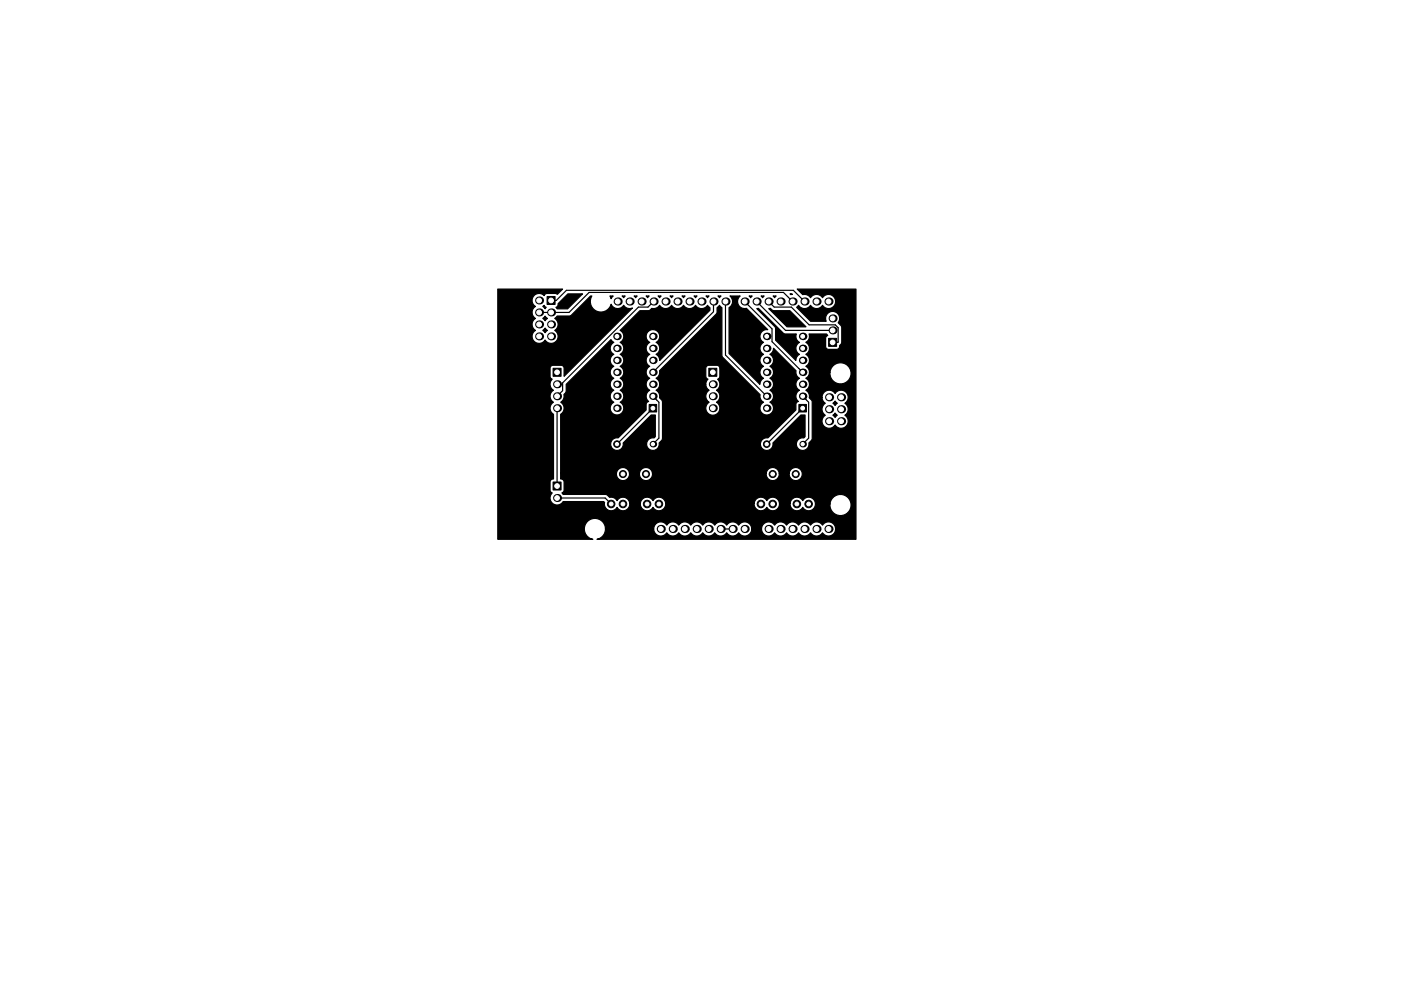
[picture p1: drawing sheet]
<svg xmlns="http://www.w3.org/2000/svg" width="297mm" height="210mm" viewBox="0 0 297 210" stroke-linecap="round" stroke-linejoin="round" font-family="sans-serif">
<g fill="#000">
<circle cx="114.3" cy="63.7" r=".85"/>
<circle cx="114.3" cy="68.8" r=".85"/>
<circle cx="114.3" cy="71.4" r=".85"/>
<circle cx="114.3" cy="66.3" r=".85"/>
<circle cx="116.8" cy="68.8" r=".85"/>
<circle cx="116.8" cy="71.4" r=".85"/>
<circle cx="116.8" cy="66.3" r=".85"/>
<circle cx="130.8" cy="73.9" r=".8"/>
<circle cx="130.8" cy="71.4" r=".8"/>
<circle cx="130.8" cy="76.4" r=".8"/>
<circle cx="130.8" cy="79" r=".8"/>
<circle cx="131" cy="64" r=".86"/>
<circle cx="133.5" cy="64" r=".86"/>
<circle cx="136" cy="64" r=".86"/>
<circle cx="138.4" cy="73.9" r=".8"/>
<circle cx="138.4" cy="71.4" r=".8"/>
<circle cx="138.4" cy="76.4" r=".8"/>
<circle cx="138.4" cy="79" r=".8"/>
<circle cx="138.6" cy="64" r=".86"/>
<circle cx="141.1" cy="64" r=".86"/>
<circle cx="143.7" cy="64" r=".86"/>
<circle cx="146.2" cy="64" r=".86"/>
<circle cx="148.7" cy="64" r=".86"/>
<circle cx="151.3" cy="64" r=".86"/>
<circle cx="153.8" cy="64" r=".86"/>
<circle cx="157.9" cy="64" r=".86"/>
<circle cx="160.4" cy="64" r=".86"/>
<circle cx="162.6" cy="73.9" r=".8"/>
<circle cx="162.6" cy="79" r=".8"/>
<circle cx="162.6" cy="76.4" r=".8"/>
<circle cx="162.6" cy="71.4" r=".8"/>
<circle cx="163" cy="64" r=".86"/>
<circle cx="165.5" cy="64" r=".86"/>
<circle cx="168" cy="64" r=".86"/>
<circle cx="170.2" cy="76.4" r=".8"/>
<circle cx="170.2" cy="73.9" r=".8"/>
<circle cx="170.2" cy="71.4" r=".8"/>
<circle cx="170.2" cy="79" r=".8"/>
<circle cx="170.6" cy="64" r=".86"/>
<circle cx="173.1" cy="64" r=".86"/>
<circle cx="175.7" cy="64" r=".86"/>
<circle cx="176.5" cy="67.6" r=".85"/>
<circle cx="176.5" cy="70.1" r=".85"/>
<circle cx="118.1" cy="84.1" r=".85"/>
<circle cx="118.1" cy="81.5" r=".85"/>
<circle cx="118.1" cy="86.6" r=".85"/>
<circle cx="130.8" cy="84.1" r=".8"/>
<circle cx="130.8" cy="86.6" r=".8"/>
<circle cx="130.8" cy="81.5" r=".8"/>
<circle cx="138.4" cy="84.1" r=".8"/>
<circle cx="138.4" cy="81.5" r=".8"/>
<circle cx="138.4" cy="94.2" r=".7"/>
<circle cx="151.1" cy="81.5" r=".85"/>
<circle cx="151.1" cy="84.1" r=".85"/>
<circle cx="151.1" cy="86.6" r=".85"/>
<circle cx="162.6" cy="84.1" r=".8"/>
<circle cx="162.6" cy="81.5" r=".8"/>
<circle cx="162.6" cy="86.6" r=".8"/>
<circle cx="170.2" cy="84.1" r=".8"/>
<circle cx="170.2" cy="94.2" r=".7"/>
<circle cx="170.2" cy="81.5" r=".8"/>
<circle cx="175.8" cy="84.3" r=".86"/>
<circle cx="175.8" cy="86.8" r=".86"/>
<circle cx="175.8" cy="89.4" r=".86"/>
<circle cx="178.3" cy="89.4" r=".86"/>
<circle cx="178.3" cy="84.3" r=".86"/>
<circle cx="178.3" cy="86.8" r=".86"/>
<circle cx="118.1" cy="105.7" r=".85"/>
<circle cx="140.1" cy="112.2" r=".86"/>
<circle cx="142.6" cy="112.2" r=".86"/>
<circle cx="145.2" cy="112.2" r=".86"/>
<circle cx="147.7" cy="112.2" r=".86"/>
<circle cx="150.3" cy="112.2" r=".86"/>
<circle cx="152.8" cy="112.2" r=".86"/>
<circle cx="155.3" cy="112.2" r=".86"/>
<circle cx="157.9" cy="112.2" r=".86"/>
<circle cx="163" cy="112.2" r=".86"/>
<circle cx="165.5" cy="112.2" r=".86"/>
<circle cx="168" cy="112.2" r=".86"/>
<circle cx="170.6" cy="112.2" r=".86"/>
<circle cx="173.1" cy="112.2" r=".86"/>
<circle cx="175.7" cy="112.2" r=".86"/>
</g>
<g fill="#000" stroke="#000" stroke-width=".21">
<path d="M116 62.9h1.7v1.7h-1.7zM117.3 78.1h1.7v1.7h-1.7zM150.3 78.1h1.7v1.7h-1.7zM175.7 71.8h1.7v1.7h-1.7zM137.6 85.8h1.6v1.6h-1.6zM169.4 85.8h1.6v1.6h-1.6zM117.3 102.3h1.7v1.7h-1.7z"/>
<circle cx="130.8" cy="94.2" r=".7"/>
<circle cx="162.6" cy="94.2" r=".7"/>
<circle cx="129.6" cy="106.9" r=".8"/>
<circle cx="132.1" cy="100.6" r=".75"/>
<circle cx="132.1" cy="106.9" r=".8"/>
<circle cx="137" cy="100.6" r=".75"/>
<circle cx="137.2" cy="106.9" r=".8"/>
<circle cx="139.7" cy="106.9" r=".8"/>
<circle cx="161.3" cy="106.9" r=".8"/>
<circle cx="163.8" cy="100.6" r=".75"/>
<circle cx="163.8" cy="106.9" r=".8"/>
<circle cx="168.7" cy="100.6" r=".75"/>
<circle cx="168.9" cy="106.9" r=".8"/>
<circle cx="171.4" cy="106.9" r=".8"/>
</g>
<g fill="none" stroke="#000" stroke-width=".25">
<path d="M116.8 63.7h1.1l2.2-2.1h48.1l2.4 2.4M138.6 64l-1.2 1.2h-2l-16.1 16v1.7l-1.2 1.2M151.3 64v2.1l-12.9 12.9M153.8 64v11.3l8.8 8.8M157.9 64l5.8 5.8v2.7l6.5 6.5M160.4 64l6.2 6.1h9.9M163 64l1.1 1.2h3.7l3.7 3.7h5.6l.6 .6v3.1h-1.2M168 64l-1.9-2h-41.2l-4.3 4.3h-6.3M118.1 86.6v16.5M138.4 86.6l-7.6 7.6M138.4 84.1l1.3 1.2v7.7l-1.3 1.2M170.2 86.6l-7.6 7.6"/>
<path d="M170.2 84.1l1.2 1.2v7.7l-1.2 1.2M118.1 105.7h10.2l1.3 1.2M152.8 112.2h2.5"/>
</g>
<g fill="#000" stroke="#000" stroke-width=".25">
<path d="M115.1 65l.3-.2 .4 .4-.2 .3zM115.1 70.1l.5-.5 .5 .5-.5 .5zM115.1 67.6l.5-.5 .5 .5-.5 .5zM105.5 61.3h13.8l-1.1 1.2-.5-.2h-1.7l-.4 .1-.2 .3a1.49 1.49 0 0 0-2.3 .1 1.49 1.49 0 0 0 .4 2.2 1.48 1.48 0 0 0 0 2.6 1.48 1.48 0 0 0 0 2.5 1.49 1.49 0 0 0-.3 2.3 1.49 1.49 0 0 0 2.4-.3 1.49 1.49 0 0 0 2.3 .3 1.49 1.49 0 0 0-.3-2.3 1.48 1.48 0 0 0 0-2.5l.5-.6 2.5 .1 .5-.2 4.1-4.1h.3a2.24 2.24 0 0 0 1 3.2 2.24 2.24 0 0 0 3.1-1.5 1.51 1.51 0 0 0 2.6 .3 1.5 1.5 0 0 0 1.9 .6l-14.5 14.4v-1.7l-.2-.4-.4-.2h-1.7a.64 .64 0 0 0-.7 .6v1.9l.5 .4a1.48 1.48 0 0 0 .2 2.4 1.48 1.48 0 0 0 0 2.5 1.48 1.48 0 0 0 .1 2.6l-.1 13.7a.64 .64 0 0 0-.7 .7v1.8l.5 .5a1.49 1.49 0 0 0 .1 2.2 1.49 1.49 0 0 0 2.2-.4h8.6l.2 .2a1.44 1.44 0 0 0 .9 1.7 1.44 1.44 0 0 0 1.7-.7 1.44 1.44 0 0 0 1.7 .7 1.44 1.44 0 0 0 1-1.5h2.3v.3a1.44 1.44 0 0 0 1.1 1.2 1.44 1.44 0 0 0 1.6-.7 1.44 1.44 0 0 0 1.6 .7 1.44 1.44 0 0 0 1-1.5h18.8v.3a1.44 1.44 0 0 0 1.1 1.2 1.44 1.44 0 0 0 1.6-.7 1.44 1.44 0 0 0 1.7 .7 1.44 1.44 0 0 0 1-1.5h2.2v.3a1.44 1.44 0 0 0 1.1 1.2 1.44 1.44 0 0 0 1.6-.7 1.44 1.44 0 0 0 1.6 .7 1.44 1.44 0 0 0 1.1-1.4h3.1v.5a2.25 2.25 0 0 0 3.4 1.7 2.25 2.25 0 0 0 0-3.9 2.25 2.25 0 0 0-3.4 1.7h-3.1v-.1a1.44 1.44 0 0 0-1.1-1.3 1.44 1.44 0 0 0-1.6 .7 1.44 1.44 0 0 0-1.6-.7 1.44 1.44 0 0 0-1.1 1.3h-2.2l-.1-.3a1.44 1.44 0 0 0-1.2-1 1.44 1.44 0 0 0-1.4 .7 1.44 1.44 0 0 0-1.6-.7 1.44 1.44 0 0 0-1.1 1.3h-18.8v-.3a1.44 1.44 0 0 0-1.2-1 1.44 1.44 0 0 0-1.4 .7 1.44 1.44 0 0 0-1.6-.7 1.44 1.44 0 0 0-1.1 1.3h-2.3v-.3a1.44 1.44 0 0 0-1.3-1 1.44 1.44 0 0 0-1.4 .7l-.5-.5-1-.2-.8-.6h-9.1l-.3-.3 .5-.5v-2a.65 .65 0 0 0-.7-.5v-1.2h11.8a1.39 1.39 0 0 0 1.4 1.6 1.39 1.39 0 0 0 1.4-1.6h2.1v.3a1.39 1.39 0 0 0 1.5 1.3 1.39 1.39 0 0 0 1.2-1.6h24.1v.3a1.39 1.39 0 0 0 1.6 1.3 1.39 1.39 0 0 0 1.2-1.6h2.1v.3a1.39 1.39 0 0 0 2.1 1.1 1.39 1.39 0 0 0 0-2.4 1.39 1.39 0 0 0-2.1 1h-2.1v-.2a1.39 1.39 0 0 0-1.5-1 1.39 1.39 0 0 0-1.3 1.2h-24.1v-.2a1.39 1.39 0 0 0-1.5-1 1.39 1.39 0 0 0-1.2 1.2h-2.1l-.1-.2a1.39 1.39 0 0 0-1.5-1 1.39 1.39 0 0 0-1.2 1.2h-11.8v-12.5a1.48 1.48 0 0 0 0-2.6 1.47 1.47 0 0 0 .7-1.6l.4-.7v-1.5l9.5-9.5 .6 .6a1.43 1.43 0 0 0 0 2.6 1.43 1.43 0 0 0 0 2.5 1.43 1.43 0 0 0 0 2.6 1.43 1.43 0 0 0 0 2.5 1.43 1.43 0 0 0 0 2.5 1.44 1.44 0 0 0-.4 2.2 1.44 1.44 0 0 0 2.2 0 1.44 1.44 0 0 0-.4-2.2 1.43 1.43 0 0 0 0-2.5 1.43 1.43 0 0 0 0-2.5 1.43 1.43 0 0 0 0-2.6 1.43 1.43 0 0 0 0-2.5 1.43 1.43 0 0 0 0-2.6 1.43 1.43 0 0 0 0-2.5l4.2-4.2h2a.93 .93 0 0 1 1.2-.5l1-.6a1.51 1.51 0 0 0 2.5 0 1.51 1.51 0 0 0 2.5 0 1.51 1.51 0 0 0 2.6 0 1.51 1.51 0 0 0 2.5 0l.5 .5v.5l-10.6 10.7-.3-.9-.5-.4 .1-.1a1.43 1.43 0 0 0-.1-2.5 1.44 1.44 0 0 0 .4-2.1 1.44 1.44 0 0 0-2.2 0 1.44 1.44 0 0 0 .5 2.1 1.43 1.43 0 0 0 0 2.6 1.43 1.43 0 0 0 0 2.5 1.43 1.43 0 0 0 0 2.6 1.43 1.43 0 0 0 0 2.5 1.43 1.43 0 0 0-.3 2.4l-.3 .2-.2 .3v1.3l-6 5.9a1.34 1.34 0 0 0-1.5 1.3 1.34 1.34 0 0 0 1.4 1.4 1.34 1.34 0 0 0 1.2-1.6l6-6h.8v4.6l-.2 .3a1.34 1.34 0 0 0-1.6 1.2 1.34 1.34 0 0 0 1.4 1.5 1.34 1.34 0 0 0 1.2-1.6l.6-.6 .2-.4v-7.7l-.2-.4-.5-.5v-.6l-.2-.5-.5-.5 .5-.5 .3-.8h9.7l.3 .9 .5 .4a1.48 1.48 0 0 0 0 2.5 1.49 1.49 0 0 0-.4 2.3 1.49 1.49 0 0 0 2.3 0 1.49 1.49 0 0 0-.4-2.3 1.48 1.48 0 0 0 0-2.5 1.48 1.48 0 0 0 .3-2.4l.4-.4v-1.9a.64 .64 0 0 0-.6-.6h-1.8l-.5 .3v2.2l.4 .4-.3 .6-.2 .5h-9.7l-.3-.8-.5-.4 .7-.8v-.8l12-12 .2-.4v-1l.5-.5 .6 .5v10.3l8.1 8.1a1.42 1.42 0 0 0 .7 1.6 1.44 1.44 0 0 0-.5 2.2 1.44 1.44 0 0 0 2.3 0 1.44 1.44 0 0 0-.5-2.2 1.43 1.43 0 0 0 0-2.5 1.43 1.43 0 0 0 0-2.5 1.43 1.43 0 0 0 0-2.6 1.43 1.43 0 0 0 0-2.5l.6-.5 .2-.8 4.8 4.8a1.42 1.42 0 0 0 .7 1.6 1.43 1.43 0 0 0 0 2.5 1.43 1.43 0 0 0-.2 2.4l-.4 .2-.1 .3-.1 1.3-5.9 5.9a1.34 1.34 0 0 0-1.6 1.3 1.34 1.34 0 0 0 1.4 1.4 1.34 1.34 0 0 0 1.3-1.6l5.9-6h.9v4.6l-.3 .3a1.34 1.34 0 0 0-1.6 1.2 1.34 1.34 0 0 0 1.5 1.5 1.34 1.34 0 0 0 1.2-1.6l.6-.6 .1-.4v-7.7l-.6-1h2.7l.2 .8 .5 .5a1.5 1.5 0 0 0 0 2.5 1.5 1.5 0 0 0-.3 2.3 1.5 1.5 0 0 0 2.4-.2 1.5 1.5 0 0 0 2.3 .2 1.5 1.5 0 0 0-.3-2.3 1.5 1.5 0 0 0 0-2.5 1.5 1.5 0 0 0 .3-2.4 1.5 1.5 0 0 0-2.3 .3 1.51 1.51 0 0 0-1.7-.7 1.51 1.51 0 0 0-1.1 1.5h-2.7l-.1-.8-.7-.7a1.43 1.43 0 0 0 0-2.5l.6-.5 .2-.8h4.4a2.25 2.25 0 0 0 3 2.3 2.25 2.25 0 0 0 .7-3.7 2.25 2.25 0 0 0-3.6 1l-.1 .4h-4.4l-.2-.8-.6-.5a1.43 1.43 0 0 0 0-2.5 1.43 1.43 0 0 0 0-2.6 1.42 1.42 0 0 0 .7-1.7h3.8l.2 .3-.4 .5-.1 1.8a.64 .64 0 0 0 .7 .6h1.8a.75 .75 0 0 0 .6-.8l.4-.6v-3.2l-.2-.4-.5-.7a1.49 1.49 0 0 0-1.1-2.3 1.49 1.49 0 0 0-1.5 2.1h-3.3l-3-3 .4-.4a1.51 1.51 0 0 0 2.6 0 1.51 1.51 0 0 0 2.5 0 1.5 1.5 0 0 0 2.2 .3 1.5 1.5 0 0 0 0-2.3 1.5 1.5 0 0 0-2.2 .4 1.51 1.51 0 0 0-2.5 0 1.48 1.48 0 0 0-1.7-.7l-1.2-1.2h12.5v53.1h-54.9a2.2 2.2 0 0 0 1.8-2.2h10.2v.3a1.51 1.51 0 0 0 1.2 1.2 1.51 1.51 0 0 0 1.6-.7 1.51 1.51 0 0 0 2.5 0 1.51 1.51 0 0 0 2.6 0 1.51 1.51 0 0 0 2.5 0 1.51 1.51 0 0 0 2.5 0 1.51 1.51 0 0 0 2.6 0 1.51 1.51 0 0 0 2.5 0 1.51 1.51 0 0 0 1.7 .7 1.51 1.51 0 0 0 1.1-1.5h2.1v.3a1.51 1.51 0 0 0 1.2 1.2 1.51 1.51 0 0 0 1.5-.7 1.51 1.51 0 0 0 2.6 0 1.51 1.51 0 0 0 2.5 0 1.51 1.51 0 0 0 2.6 0 1.51 1.51 0 0 0 2.5 0 1.5 1.5 0 0 0 2.2 .4 1.5 1.5 0 0 0 0-2.3 1.5 1.5 0 0 0-2.2 .3 1.51 1.51 0 0 0-2.5 0 1.51 1.51 0 0 0-2.6 0 1.51 1.51 0 0 0-2.5 0 1.51 1.51 0 0 0-2.6 0 1.51 1.51 0 0 0-1.7-.6 1.51 1.51 0 0 0-1 1.4h-2.1v-.3a1.51 1.51 0 0 0-1.2-1.1 1.51 1.51 0 0 0-1.6 .6 1.51 1.51 0 0 0-2.5 0 1.51 1.51 0 0 0-2.6 0 1.51 1.51 0 0 0-2.5 0 1.51 1.51 0 0 0-2.5 0 1.51 1.51 0 0 0-2.6 0 1.51 1.51 0 0 0-2.5 0 1.51 1.51 0 0 0-1.7-.6 1.51 1.51 0 0 0-1.1 1.4h-10.2v-.2a2.24 2.24 0 0 0-2.3-2 2.24 2.24 0 0 0-2.2 2 2.24 2.24 0 0 0 1.8 2.4h-20.2zM118.3 64.4l2.1-2h3.1l-3.2 3.1h-2.2l-.2-.3a.68 .68 0 0 0 .4-.8zM129.3 62.8h.7l-.4 .6zM131.9 62.8h.7l-.4 .4zM134.4 62.8h.7l-.3 .4zM137 62.8h.6l-.3 .4zM139.5 62.8h.7l-.4 .4zM142.1 62.8h.6l-.3 .4zM144.6 62.8h.7l-.4 .4z"/>
<path d="M147.1 62.8h.7l-.3 .4zM149.7 62.8h.6l-.3 .4zM152.2 62.8h.7l-.4 .4zM154.8 62.8h2.1a1.5 1.5 0 0 0-.4 1.8 1.5 1.5 0 0 0 1.8 .8l4.5 4.5a1.44 1.44 0 0 0-1.6 1 1.44 1.44 0 0 0 .7 1.7 1.43 1.43 0 0 0 0 2.6 1.43 1.43 0 0 0 0 2.5 1.43 1.43 0 0 0 0 2.6l-.5 .4-.3 .9-6.5-6.6v-9.7a1.49 1.49 0 0 0 .2-2.5zM158.8 62.8h.7l-.3 .4zM161.4 62.8h.6l-.3 .4zM163 65.5l.3-.1 .7 .5h3.5l3.4 3.4h-4zM163.9 62.8h.7l-.4 .4zM160.5 65.5l.3-.1 5.3 5.3 .5 .2h2.2a1.42 1.42 0 0 0 .7 1.7 1.43 1.43 0 0 0 0 2.6l-.5 .4-.3 .9-4.3-4.3v-2.4l-.1-.5zM167.5 62.4l.5 .1h-.3zM176.6 88.1l.5-.5 .4 .5-.4 .5zM176.6 85.6l.5-.5 .4 .5-.4 .4z"/>
</g>
<g fill="#fff" stroke="#fff" stroke-width=".21">
<circle cx="118.1" cy="105.7" r=".5"/>
<circle cx="118.1" cy="103.1" r=".5"/>
<circle cx="162.6" cy="86.6" r=".4"/>
<circle cx="170.2" cy="71.4" r=".4"/>
<circle cx="162.6" cy="84.1" r=".4"/>
<circle cx="170.2" cy="73.9" r=".4"/>
<circle cx="162.6" cy="81.5" r=".4"/>
<circle cx="170.2" cy="76.4" r=".4"/>
<circle cx="162.6" cy="79" r=".4"/>
<circle cx="170.2" cy="79" r=".4"/>
<circle cx="162.6" cy="76.4" r=".4"/>
<circle cx="170.2" cy="81.5" r=".4"/>
<circle cx="162.6" cy="73.9" r=".4"/>
<circle cx="170.2" cy="84.1" r=".4"/>
<circle cx="162.6" cy="71.4" r=".4"/>
<circle cx="170.2" cy="86.6" r=".4"/>
<circle cx="175.8" cy="84.3" r=".51"/>
<circle cx="175.7" cy="112.2" r=".51"/>
<circle cx="173.1" cy="112.2" r=".51"/>
<circle cx="170.6" cy="112.2" r=".51"/>
<circle cx="168" cy="112.2" r=".51"/>
<circle cx="165.5" cy="112.2" r=".51"/>
<circle cx="140.1" cy="112.2" r=".51"/>
<circle cx="146.2" cy="64" r=".51"/>
<circle cx="143.7" cy="64" r=".51"/>
<circle cx="141.1" cy="64" r=".51"/>
<circle cx="136" cy="64" r=".51"/>
<circle cx="133.5" cy="64" r=".51"/>
<circle cx="131" cy="64" r=".51"/>
<circle cx="126.1" cy="112.2" r="1.6"/>
<circle cx="127.4" cy="64" r="1.6"/>
<circle cx="178.2" cy="79.2" r="1.6"/>
<circle cx="178.2" cy="107.1" r="1.6"/>
<circle cx="148.7" cy="64" r=".51"/>
<circle cx="151.3" cy="64" r=".51"/>
<circle cx="153.8" cy="64" r=".51"/>
<circle cx="138.6" cy="64" r=".51"/>
<circle cx="157.9" cy="64" r=".51"/>
<circle cx="160.4" cy="64" r=".51"/>
<circle cx="163" cy="64" r=".51"/>
<circle cx="165.5" cy="64" r=".51"/>
<circle cx="168" cy="64" r=".51"/>
<circle cx="170.6" cy="64" r=".51"/>
<circle cx="173.1" cy="64" r=".51"/>
<circle cx="175.7" cy="64" r=".51"/>
<circle cx="142.6" cy="112.2" r=".51"/>
<circle cx="145.2" cy="112.2" r=".51"/>
<circle cx="147.7" cy="112.2" r=".51"/>
<circle cx="150.3" cy="112.2" r=".51"/>
<circle cx="152.8" cy="112.2" r=".51"/>
<circle cx="155.3" cy="112.2" r=".51"/>
<circle cx="157.9" cy="112.2" r=".51"/>
<circle cx="163" cy="112.2" r=".51"/>
<circle cx="178.3" cy="84.3" r=".51"/>
<circle cx="175.8" cy="86.8" r=".51"/>
<circle cx="178.3" cy="86.8" r=".51"/>
<circle cx="178.3" cy="89.4" r=".51"/>
<circle cx="175.8" cy="89.4" r=".51"/>
<circle cx="151.1" cy="86.6" r=".5"/>
<circle cx="151.1" cy="84.1" r=".5"/>
<circle cx="151.1" cy="81.5" r=".5"/>
<circle cx="151.1" cy="79" r=".5"/>
<circle cx="118.1" cy="86.6" r=".5"/>
<circle cx="118.1" cy="84.1" r=".5"/>
<circle cx="118.1" cy="81.5" r=".5"/>
<circle cx="118.1" cy="79" r=".5"/>
<circle cx="176.5" cy="67.6" r=".5"/>
<circle cx="176.5" cy="70.1" r=".5"/>
<circle cx="176.5" cy="72.6" r=".5"/>
<circle cx="130.8" cy="86.6" r=".4"/>
<circle cx="138.4" cy="71.4" r=".4"/>
<circle cx="130.8" cy="84.1" r=".4"/>
<circle cx="138.4" cy="73.9" r=".4"/>
<circle cx="130.8" cy="81.5" r=".4"/>
<circle cx="138.4" cy="76.4" r=".4"/>
<circle cx="130.8" cy="79" r=".4"/>
<circle cx="138.4" cy="79" r=".4"/>
<circle cx="130.8" cy="76.4" r=".4"/>
<circle cx="138.4" cy="81.5" r=".4"/>
<circle cx="130.8" cy="73.9" r=".4"/>
<circle cx="138.4" cy="84.1" r=".4"/>
<circle cx="130.8" cy="71.4" r=".4"/>
<circle cx="138.4" cy="86.6" r=".4"/>
<circle cx="163.8" cy="100.6" r=".4"/>
<circle cx="168.7" cy="100.6" r=".4"/>
<circle cx="132.1" cy="100.6" r=".4"/>
<circle cx="137" cy="100.6" r=".4"/>
<circle cx="114.3" cy="71.4" r=".5"/>
<circle cx="116.8" cy="71.4" r=".5"/>
<circle cx="114.3" cy="68.8" r=".5"/>
<circle cx="116.8" cy="68.8" r=".5"/>
<circle cx="114.3" cy="66.3" r=".5"/>
<circle cx="116.8" cy="66.3" r=".5"/>
<circle cx="114.3" cy="63.7" r=".5"/>
<circle cx="116.8" cy="63.7" r=".5"/>
<circle cx="162.6" cy="94.2" r=".35"/>
<circle cx="170.2" cy="94.2" r=".35"/>
<circle cx="130.8" cy="94.2" r=".35"/>
<circle cx="138.4" cy="94.2" r=".35"/>
<circle cx="171.4" cy="106.9" r=".4"/>
<circle cx="169" cy="106.9" r=".4"/>
<circle cx="163.8" cy="106.9" r=".4"/>
<circle cx="161.3" cy="106.9" r=".4"/>
<circle cx="139.7" cy="106.9" r=".4"/>
<circle cx="137.2" cy="106.9" r=".4"/>
<circle cx="132.1" cy="106.9" r=".4"/>
<circle cx="129.6" cy="106.9" r=".4"/>
</g>
</svg>
